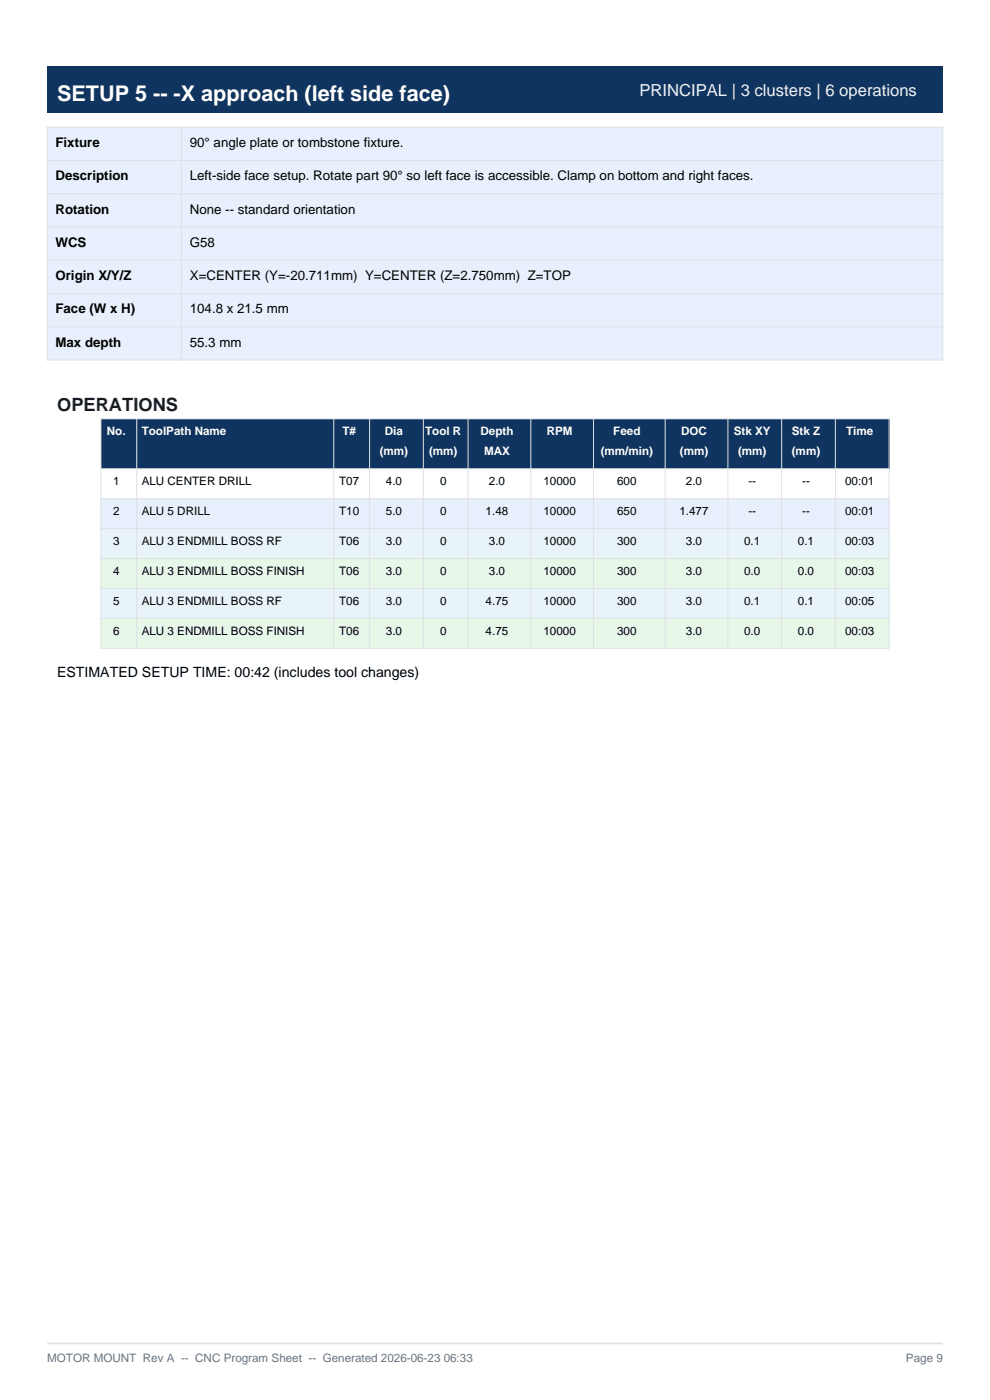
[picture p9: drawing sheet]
<svg xmlns="http://www.w3.org/2000/svg" width="210mm" height="297mm" viewBox="0 0 210 297" stroke-linecap="round" stroke-linejoin="round" font-family="sans-serif">
<defs><g id="words">
<text font-size="4.6" fill="#fff" x="12.1" y="21.5">SETUP 5 -- -X approach (left side face)</text>
<text font-size="3.9" fill="#1a1a2e" x="12.1" y="87.1">OPERATIONS</text>
<text font-size="3.5" fill="#e8f0fe" x="135.6" y="20.5">PRINCIPAL | 3 clusters | 6 operations</text>
<text font-size="3" x="12.1" y="143.5">ESTIMATED SETUP TIME: 00:42 (includes tool changes)</text>
<g font-size="2.8">
<text x="11.8" y="31.2">Fixture</text>
<text x="40.3" y="31.2">90° angle plate or tombstone fixture.</text>
<text x="11.8" y="38.3">Description</text>
<text x="40.3" y="38.3">Left-side face setup. Rotate part 90° so left face is accessible. Clamp on bottom and right faces.</text>
<text x="11.8" y="45.3">Rotation</text>
<text x="40.3" y="45.3">None -- standard orientation</text>
<text x="11.8" y="52.4">WCS</text>
<text x="40.3" y="52.4">G58</text>
<text x="11.8" y="59.4">Origin X/Y/Z</text>
<text x="40.3" y="59.4">X=CENTER (Y=-20.711mm) Y=CENTER (Z=2.750mm) Z=TOP</text>
<text x="11.8" y="66.5">Face (W x H)</text>
<text x="40.3" y="66.5">104.8 x 21.5 mm</text>
<text x="11.8" y="73.6">Max depth</text>
<text x="40.3" y="73.6">55.3 mm</text>
</g>
<g font-size="2.5" fill="#fff">
<text x="22.7" y="92.4">No.</text>
<text x="30.1" y="92.4">ToolPath Name</text>
<text x="72.6" y="92.4">T#</text>
<text x="81.6" y="92.4">Dia</text>
<text x="90.2" y="92.4">Tool R</text>
<text x="101.9" y="92.4">Depth</text>
<text x="116" y="92.4">RPM</text>
<text x="130.1" y="92.4">Feed</text>
<text x="144.5" y="92.4">DOC</text>
<text x="155.7" y="92.4">Stk XY</text>
<text x="168" y="92.4">Stk Z</text>
<text x="179.5" y="92.4">Time</text>
<text x="80.6" y="96.6">(mm)</text>
<text x="91" y="96.6">(mm)</text>
<text x="102.7" y="96.6">MAX</text>
<text x="127.4" y="96.6">(mm/min)</text>
<text x="144.2" y="96.6">(mm)</text>
<text x="156.6" y="96.6">(mm)</text>
<text x="168" y="96.6">(mm)</text>
</g>
<g font-size="2.5">
<text x="24" y="103">1</text>
<text x="30.1" y="103">ALU CENTER DRILL</text>
<text x="71.9" y="103">T07</text>
<text x="81.9" y="103">4.0</text>
<text x="93.3" y="103">0</text>
<text x="103.7" y="103">2.0</text>
<text x="115.3" y="103">10000</text>
<text x="130.9" y="103">600</text>
<text x="145.5" y="103">2.0</text>
<text x="158.7" y="103">--</text>
<text x="170.1" y="103">--</text>
<text x="179.3" y="103">00:01</text>
<text x="24" y="109.3">2</text>
<text x="30.1" y="109.3">ALU 5 DRILL</text>
<text x="71.9" y="109.3">T10</text>
<text x="81.9" y="109.3">5.0</text>
<text x="93.3" y="109.3">0</text>
<text x="103" y="109.3">1.48</text>
<text x="115.3" y="109.3">10000</text>
<text x="130.9" y="109.3">650</text>
<text x="144.1" y="109.3">1.477</text>
<text x="158.7" y="109.3">--</text>
<text x="170.1" y="109.3">--</text>
<text x="179.3" y="109.3">00:01</text>
<text x="24" y="115.7">3</text>
<text x="30.1" y="115.7">ALU 3 ENDMILL BOSS RF</text>
<text x="71.9" y="115.7">T06</text>
<text x="81.9" y="115.7">3.0</text>
<text x="93.3" y="115.7">0</text>
<text x="103.7" y="115.7">3.0</text>
<text x="115.3" y="115.7">10000</text>
<text x="130.9" y="115.7">300</text>
<text x="145.5" y="115.7">3.0</text>
<text x="157.9" y="115.7">0.1</text>
<text x="169.3" y="115.7">0.1</text>
<text x="179.3" y="115.7">00:03</text>
<text x="24" y="122">4</text>
<text x="30.1" y="122">ALU 3 ENDMILL BOSS FINISH</text>
<text x="71.9" y="122">T06</text>
<text x="81.9" y="122">3.0</text>
<text x="93.3" y="122">0</text>
<text x="103.7" y="122">3.0</text>
<text x="115.3" y="122">10000</text>
<text x="130.9" y="122">300</text>
<text x="145.5" y="122">3.0</text>
<text x="157.9" y="122">0.0</text>
<text x="169.3" y="122">0.0</text>
<text x="179.3" y="122">00:03</text>
<text x="24" y="128.4">5</text>
<text x="30.1" y="128.4">ALU 3 ENDMILL BOSS RF</text>
<text x="71.9" y="128.4">T06</text>
<text x="81.9" y="128.4">3.0</text>
<text x="93.3" y="128.4">0</text>
<text x="103" y="128.4">4.75</text>
<text x="115.3" y="128.4">10000</text>
<text x="130.9" y="128.4">300</text>
<text x="145.5" y="128.4">3.0</text>
<text x="157.9" y="128.4">0.1</text>
<text x="169.3" y="128.4">0.1</text>
<text x="179.3" y="128.4">00:05</text>
<text x="24" y="134.7">6</text>
<text x="30.1" y="134.7">ALU 3 ENDMILL BOSS FINISH</text>
<text x="71.9" y="134.7">T06</text>
<text x="81.9" y="134.7">3.0</text>
<text x="93.3" y="134.7">0</text>
<text x="103" y="134.7">4.75</text>
<text x="115.3" y="134.7">10000</text>
<text x="130.9" y="134.7">300</text>
<text x="145.5" y="134.7">3.0</text>
<text x="157.9" y="134.7">0.0</text>
<text x="169.3" y="134.7">0.0</text>
<text x="179.3" y="134.7">00:03</text>
</g>
<g font-size="2.5" fill="#6c757d">
<text x="10" y="289">MOTOR MOUNT Rev A -- CNC Program Sheet -- Generated 2026-06-23 06:33</text>
<text x="192.2" y="289">Page 9</text>
</g>
</g></defs>
<path d="M10 285h190" fill="none" stroke="#dee2e6" stroke-width=".35"/>
<path d="M10 14.1h190v9.9h-190z" fill-rule="evenodd" fill="#0f3460"/>
<path d="M10 27h190v49.4h-190z" fill-rule="evenodd" fill="#e8f0fe"/>
<path d="M10 27h190v49.4h-190zM10 34h190M38.5 27v49.4M10 41.1h190M10 48.2h190M10 55.2h190M10 62.3h190M10 69.3h190" fill="none" stroke="#dee2e6" stroke-width=".21"/>
<path d="M21.4 88.9h167.2v10.5h-167.2z" fill-rule="evenodd" fill="#0f3460"/>
<path d="M21.4 99.4h167.2v6.4h-167.2z" fill-rule="evenodd" fill="#fff"/>
<path d="M21.4 105.8h167.2v6.3h-167.2z" fill-rule="evenodd" fill="#e8f0fe"/>
<path d="M21.4 112.1h167.2v6.4h-167.2z" fill-rule="evenodd" fill="#fff"/>
<path d="M21.4 118.5h167.2v6.3h-167.2z" fill-rule="evenodd" fill="#e8f0fe"/>
<path d="M21.4 124.8h167.2v6.4h-167.2z" fill-rule="evenodd" fill="#fff"/>
<path d="M21.4 131.2h167.2v6.3h-167.2z" fill-rule="evenodd" fill="#e8f0fe"/>
<path d="M21.4 112.1h167.2v6.4h-167.2z" fill-rule="evenodd" fill="#e8f4f8"/>
<path d="M21.4 118.5h167.2v6.3h-167.2z" fill-rule="evenodd" fill="#e8f8e8"/>
<path d="M21.4 124.8h167.2v6.4h-167.2z" fill-rule="evenodd" fill="#e8f4f8"/>
<path d="M21.4 131.2h167.2v6.3h-167.2z" fill-rule="evenodd" fill="#e8f8e8"/>
<g fill="none" stroke="#dee2e6" stroke-width=".21">
<path d="M21.4 88.9h167.2v48.6h-167.2zM21.4 99.4h167.2M29 88.9v48.6M70.8 88.9v48.6M78.4 88.9v48.6M89.8 88.9v48.6M99.3 88.9v48.6M112.6 88.9v48.6M125.9 88.9v48.6M141.1 88.9v48.6M154.4 88.9v48.6M165.8 88.9v48.6"/>
<path d="M177.2 88.9v48.6M21.4 105.8h167.2M21.4 112.1h167.2M21.4 118.5h167.2M21.4 124.8h167.2M21.4 131.2h167.2"/>
</g>
<use href="#words"/>
</svg>
